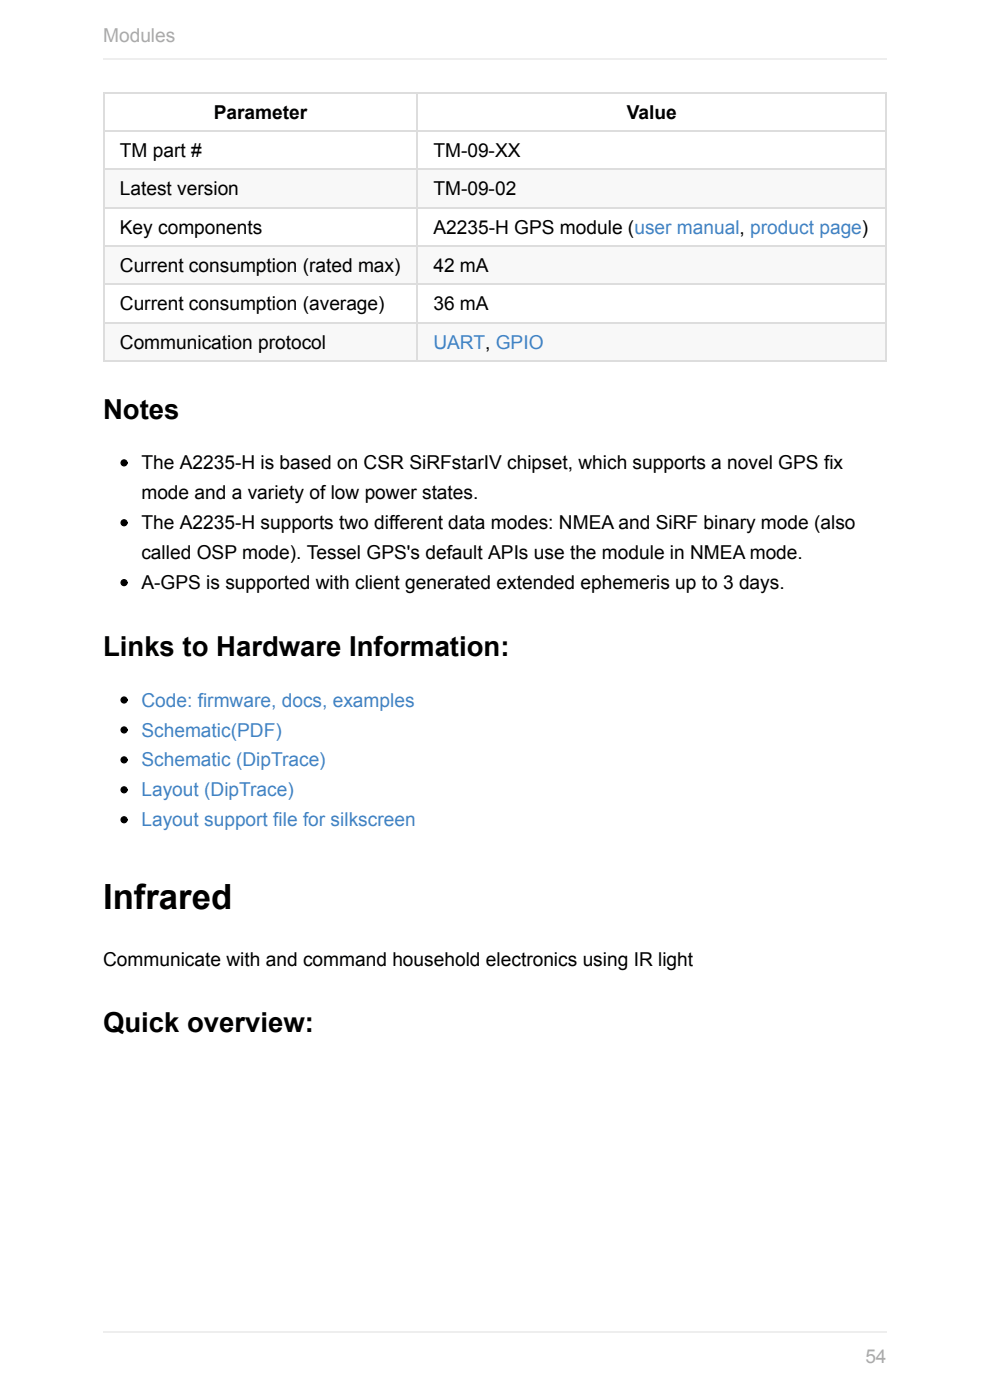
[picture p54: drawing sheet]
<svg xmlns="http://www.w3.org/2000/svg" width="210mm" height="297mm" viewBox="0 0 210 297" stroke-linecap="round" stroke-linejoin="round" font-family="sans-serif">
<defs><g id="words">
<text font-size="7.4" x="21.9" y="192.8">Infrared</text>
<g font-size="5.8">
<text x="21.9" y="88.9">Notes</text>
<text x="21.9" y="139.2">Links to Hardware Information:</text>
<text x="21.9" y="219">Quick overview:</text>
</g>
<g font-size="4.1" fill="#aaa">
<text x="21.9" y="8.9">Modules</text>
<text x="183.6" y="289.1">54</text>
</g>
<g font-size="4.1">
<text x="45.3" y="25.2">Parameter</text>
<text x="132.9" y="25.2">Value</text>
<text x="25.4" y="33.3">TM part #</text>
<text x="91.9" y="33.3">TM-09-XX</text>
<text x="25.4" y="41.4">Latest version</text>
<text x="91.9" y="41.4">TM-09-02</text>
<text x="25.4" y="49.5">Key components</text>
<text x="91.9" y="49.5">A2235-H GPS module (user manual, product page)</text>
<text x="25.4" y="57.7">Current consumption (rated max)</text>
<text x="91.9" y="57.7">42 mA</text>
<text x="25.4" y="65.8">Current consumption (average)</text>
<text x="91.9" y="65.8">36 mA</text>
<text x="25.4" y="73.9">Communication protocol</text>
<text x="30" y="99.6">The A2235-H is based on CSR SiRFstarIV chipset, which supports a novel GPS fix</text>
<text x="30" y="105.9">mode and a variety of low power states.</text>
<text x="30" y="112.3">The A2235-H supports two different data modes: NMEA and SiRF binary mode (also</text>
<text x="30" y="118.6">called OSP mode). Tessel GPS's default APIs use the module in NMEA mode.</text>
<text x="30" y="125">A-GPS is supported with client generated extended ephemeris up to 3 days.</text>
<text x="21.9" y="205">Communicate with and command household electronics using IR light</text>
</g>
<g font-size="4.1" fill="#4183c4">
<text x="91.9" y="73.9">UART, GPIO</text>
<text x="30" y="149.9">Code: firmware, docs, examples</text>
<text x="30" y="156.2">Schematic(PDF)</text>
<text x="30" y="162.6">Schematic (DipTrace)</text>
<text x="30" y="169">Layout (DipTrace)</text>
<text x="30" y="175.3">Layout support file for silkscreen</text>
</g>
</g></defs>
<g fill="#f8f8f8">
<path d="M21.9 35.8h66.5v8.2h-66.5z"/>
<path d="M88.4 35.8h99.5v8.2h-99.5z"/>
</g>
<g fill="#fff">
<path d="M21.9 44h66.5v8.1h-66.5z"/>
<path d="M88.4 44h99.5v8.1h-99.5z"/>
</g>
<g fill="#f8f8f8">
<path d="M21.9 52.1h66.5v8.1h-66.5z"/>
<path d="M88.4 52.1h99.5v8.1h-99.5z"/>
</g>
<g fill="#fff">
<path d="M21.9 60.2h66.5v8.1h-66.5z"/>
<path d="M88.4 60.2h99.5v8.1h-99.5z"/>
</g>
<g fill="#f8f8f8">
<path d="M21.9 68.3h66.5v8.2h-66.5z"/>
<path d="M88.4 68.3h99.5v8.2h-99.5z"/>
</g>
<path d="M21.9 19.7h166.2M22 19.6v57.1M88.5 19.6v57.1M188 19.6v57.1M21.9 35.9h166.2M21.9 27.8h166.2M21.9 52.2h166.2M21.9 44.1h166.2M21.9 68.5h166.2M21.9 76.6h166.2M21.9 60.3h166.2" fill="none" stroke="#ddd" stroke-width=".25"/>
<g fill="#000" stroke="#000" stroke-width=".25">
<circle cx="26.3" cy="98.2" r=".63"/>
<circle cx="26.3" cy="110.9" r=".63"/>
<circle cx="26.3" cy="123.6" r=".63"/>
<circle cx="26.3" cy="148.5" r=".63"/>
<circle cx="26.3" cy="154.9" r=".63"/>
<circle cx="26.3" cy="161.2" r=".63"/>
<circle cx="26.3" cy="167.6" r=".63"/>
<circle cx="26.3" cy="173.9" r=".63"/>
</g>
<path d="M21.9 12.6h166.2M21.9 282.6h166.2" fill="none" stroke="#eee" stroke-width=".25"/>
<use href="#words"/>
</svg>
